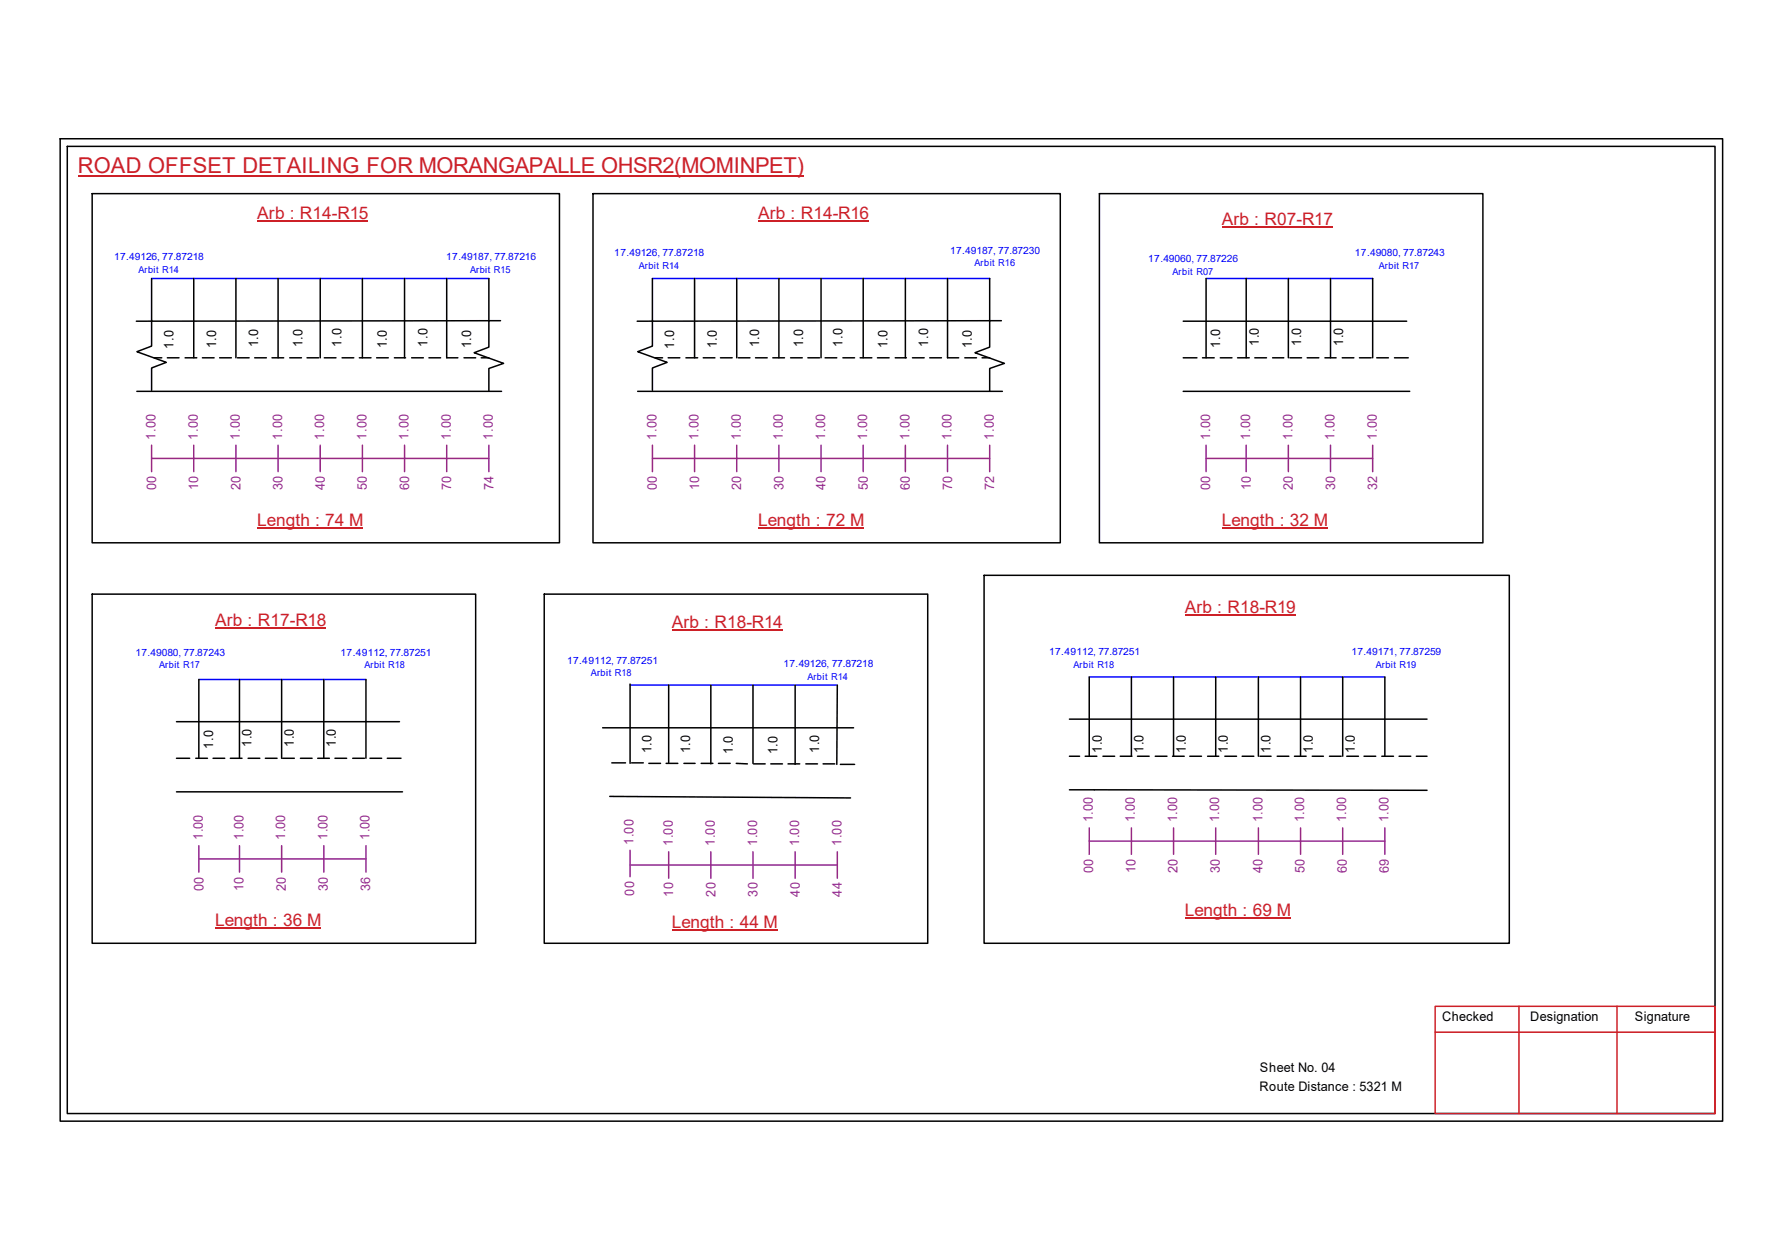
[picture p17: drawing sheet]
<svg xmlns="http://www.w3.org/2000/svg" width="297mm" height="210mm" viewBox="0 0 297 210" stroke-linecap="round" stroke-linejoin="round" font-family="sans-serif">
<defs><g id="words">
<text font-size="3.6" fill="#cd2027" x="13" y="28.9">ROAD OFFSET DETAILING FOR MORANGAPALLE OHSR2(MOMINPET)</text>
<g font-size="2.9" fill="#cd2027">
<text x="42.9" y="36.5">Arb : R14-R15</text>
<text x="126.4" y="36.5">Arb : R14-R16</text>
<text x="203.7" y="37.4">Arb : R07-R17</text>
<text x="42.9" y="87.6">Length : 74 M</text>
<text x="126.4" y="87.6">Length : 72 M</text>
<text x="203.7" y="87.5">Length : 32 M</text>
<text x="35.9" y="104.2">Arb : R17-R18</text>
<text x="112" y="104.6">Arb : R18-R14</text>
<text x="197.5" y="102.2">Arb : R18-R19</text>
<text x="35.9" y="154.3">Length : 36 M</text>
<text x="112" y="154.6">Length : 44 M</text>
<text x="197.5" y="152.6">Length : 69 M</text>
</g>
<g font-size="2.2">
<text x="28.9" y="58.1" transform="rotate(-90 28.9 58.1)">1.0</text>
<text x="36" y="58" transform="rotate(-90 36 58)">1.0</text>
<text x="43" y="57.8" transform="rotate(-90 43 57.8)">1.0</text>
<text x="50.4" y="57.8" transform="rotate(-90 50.4 57.8)">1.0</text>
<text x="56.9" y="57.7" transform="rotate(-90 56.9 57.7)">1.0</text>
<text x="64.5" y="58" transform="rotate(-90 64.5 58)">1.0</text>
<text x="71.2" y="57.7" transform="rotate(-90 71.2 57.7)">1.0</text>
<text x="78.5" y="58" transform="rotate(-90 78.5 58)">1.0</text>
<text x="112.4" y="58.1" transform="rotate(-90 112.4 58.1)">1.0</text>
<text x="119.5" y="58" transform="rotate(-90 119.5 58)">1.0</text>
<text x="126.5" y="57.8" transform="rotate(-90 126.5 57.8)">1.0</text>
<text x="133.9" y="57.8" transform="rotate(-90 133.9 57.8)">1.0</text>
<text x="140.4" y="57.7" transform="rotate(-90 140.4 57.7)">1.0</text>
<text x="148" y="58" transform="rotate(-90 148 58)">1.0</text>
<text x="154.7" y="57.7" transform="rotate(-90 154.7 57.7)">1.0</text>
<text x="162" y="58" transform="rotate(-90 162 58)">1.0</text>
<text x="203.4" y="57.9" transform="rotate(-90 203.4 57.9)">1.0</text>
<text x="209.8" y="57.7" transform="rotate(-90 209.8 57.7)">1.0</text>
<text x="216.9" y="57.7" transform="rotate(-90 216.9 57.7)">1.0</text>
<text x="223.9" y="57.7" transform="rotate(-90 223.9 57.7)">1.0</text>
<text x="35.5" y="124.7" transform="rotate(-90 35.5 124.7)">1.0</text>
<text x="41.9" y="124.5" transform="rotate(-90 41.9 124.5)">1.0</text>
<text x="49" y="124.5" transform="rotate(-90 49 124.5)">1.0</text>
<text x="56" y="124.5" transform="rotate(-90 56 124.5)">1.0</text>
<text x="108.6" y="125.5" transform="rotate(-90 108.6 125.5)">1.0</text>
<text x="115" y="125.5" transform="rotate(-90 115 125.5)">1.0</text>
<text x="122.1" y="125.6" transform="rotate(-90 122.1 125.6)">1.0</text>
<text x="129.6" y="125.6" transform="rotate(-90 129.6 125.6)">1.0</text>
<text x="136.5" y="125.4" transform="rotate(-90 136.5 125.4)">1.0</text>
<text x="183.7" y="125.4" transform="rotate(-90 183.7 125.4)">1.0</text>
<text x="190.6" y="125.4" transform="rotate(-90 190.6 125.4)">1.0</text>
<text x="197.7" y="125.4" transform="rotate(-90 197.7 125.4)">1.0</text>
<text x="204.7" y="125.4" transform="rotate(-90 204.7 125.4)">1.0</text>
<text x="211.8" y="125.4" transform="rotate(-90 211.8 125.4)">1.0</text>
<text x="218.8" y="125.4" transform="rotate(-90 218.8 125.4)">1.0</text>
<text x="225.8" y="125.4" transform="rotate(-90 225.8 125.4)">1.0</text>
<text x="240.4" y="170.1">Checked</text>
<text x="255.1" y="170.1">Designation</text>
<text x="272.5" y="170.1">Signature</text>
<text x="210" y="178.6">Sheet No. 04</text>
<text x="209.9" y="181.7">Route Distance : 5321 M</text>
</g>
<g font-size="2.2" fill="#93278f">
<text x="25.9" y="73.2" transform="rotate(-90 25.9 73.2)">1.00</text>
<text x="33" y="73.2" transform="rotate(-90 33 73.2)">1.00</text>
<text x="40" y="73.2" transform="rotate(-90 40 73.2)">1.00</text>
<text x="47" y="73.2" transform="rotate(-90 47 73.2)">1.00</text>
<text x="54.1" y="73.2" transform="rotate(-90 54.1 73.2)">1.00</text>
<text x="61.1" y="73.2" transform="rotate(-90 61.1 73.2)">1.00</text>
<text x="68.1" y="73.2" transform="rotate(-90 68.1 73.2)">1.00</text>
<text x="75.1" y="73.2" transform="rotate(-90 75.1 73.2)">1.00</text>
<text x="82.2" y="73.2" transform="rotate(-90 82.2 73.2)">1.00</text>
<text x="109.4" y="73.2" transform="rotate(-90 109.4 73.2)">1.00</text>
<text x="116.5" y="73.2" transform="rotate(-90 116.5 73.2)">1.00</text>
<text x="123.5" y="73.2" transform="rotate(-90 123.5 73.2)">1.00</text>
<text x="130.5" y="73.2" transform="rotate(-90 130.5 73.2)">1.00</text>
<text x="137.5" y="73.2" transform="rotate(-90 137.5 73.2)">1.00</text>
<text x="144.6" y="73.2" transform="rotate(-90 144.6 73.2)">1.00</text>
<text x="151.6" y="73.2" transform="rotate(-90 151.6 73.2)">1.00</text>
<text x="158.6" y="73.2" transform="rotate(-90 158.6 73.2)">1.00</text>
<text x="165.6" y="73.2" transform="rotate(-90 165.6 73.2)">1.00</text>
<text x="201.7" y="73.2" transform="rotate(-90 201.7 73.2)">1.00</text>
<text x="208.4" y="73.2" transform="rotate(-90 208.4 73.2)">1.00</text>
<text x="215.4" y="73.2" transform="rotate(-90 215.4 73.2)">1.00</text>
<text x="222.5" y="73.2" transform="rotate(-90 222.5 73.2)">1.00</text>
<text x="229.5" y="73.2" transform="rotate(-90 229.5 73.2)">1.00</text>
<text x="26" y="81.6" transform="rotate(-90 26 81.6)">00</text>
<text x="33.1" y="81.6" transform="rotate(-90 33.1 81.6)">10</text>
<text x="40.1" y="81.6" transform="rotate(-90 40.1 81.6)">20</text>
<text x="47.1" y="81.6" transform="rotate(-90 47.1 81.6)">30</text>
<text x="54.1" y="81.6" transform="rotate(-90 54.1 81.6)">40</text>
<text x="61.2" y="81.6" transform="rotate(-90 61.2 81.6)">50</text>
<text x="68.2" y="81.6" transform="rotate(-90 68.2 81.6)">60</text>
<text x="75.2" y="81.6" transform="rotate(-90 75.2 81.6)">70</text>
<text x="82.3" y="81.6" transform="rotate(-90 82.3 81.6)">74</text>
<text x="109.5" y="81.6" transform="rotate(-90 109.5 81.6)">00</text>
<text x="116.5" y="81.6" transform="rotate(-90 116.5 81.6)">10</text>
<text x="123.6" y="81.6" transform="rotate(-90 123.6 81.6)">20</text>
<text x="130.6" y="81.6" transform="rotate(-90 130.6 81.6)">30</text>
<text x="137.6" y="81.6" transform="rotate(-90 137.6 81.6)">40</text>
<text x="144.6" y="81.6" transform="rotate(-90 144.6 81.6)">50</text>
<text x="151.7" y="81.6" transform="rotate(-90 151.7 81.6)">60</text>
<text x="158.7" y="81.6" transform="rotate(-90 158.7 81.6)">70</text>
<text x="165.7" y="81.6" transform="rotate(-90 165.7 81.6)">72</text>
<text x="201.7" y="81.6" transform="rotate(-90 201.7 81.6)">00</text>
<text x="208.5" y="81.6" transform="rotate(-90 208.5 81.6)">10</text>
<text x="215.5" y="81.6" transform="rotate(-90 215.5 81.6)">20</text>
<text x="222.5" y="81.6" transform="rotate(-90 222.5 81.6)">30</text>
<text x="229.6" y="81.6" transform="rotate(-90 229.6 81.6)">32</text>
<text x="182.2" y="137" transform="rotate(-90 182.2 137)">1.00</text>
<text x="189.2" y="137" transform="rotate(-90 189.2 137)">1.00</text>
<text x="196.2" y="137" transform="rotate(-90 196.2 137)">1.00</text>
<text x="203.2" y="137" transform="rotate(-90 203.2 137)">1.00</text>
<text x="210.4" y="137" transform="rotate(-90 210.4 137)">1.00</text>
<text x="217.4" y="137" transform="rotate(-90 217.4 137)">1.00</text>
<text x="224.4" y="137" transform="rotate(-90 224.4 137)">1.00</text>
<text x="231.4" y="137" transform="rotate(-90 231.4 137)">1.00</text>
<text x="33.8" y="140" transform="rotate(-90 33.8 140)">1.00</text>
<text x="40.6" y="140" transform="rotate(-90 40.6 140)">1.00</text>
<text x="47.5" y="140" transform="rotate(-90 47.5 140)">1.00</text>
<text x="54.6" y="140" transform="rotate(-90 54.6 140)">1.00</text>
<text x="61.6" y="140" transform="rotate(-90 61.6 140)">1.00</text>
<text x="105.6" y="140.7" transform="rotate(-90 105.6 140.7)">1.00</text>
<text x="112.1" y="140.9" transform="rotate(-90 112.1 140.9)">1.00</text>
<text x="119.2" y="140.9" transform="rotate(-90 119.2 140.9)">1.00</text>
<text x="126.2" y="140.9" transform="rotate(-90 126.2 140.9)">1.00</text>
<text x="133.2" y="140.9" transform="rotate(-90 133.2 140.9)">1.00</text>
<text x="140.2" y="140.9" transform="rotate(-90 140.2 140.9)">1.00</text>
<text x="33.9" y="148.4" transform="rotate(-90 33.9 148.4)">00</text>
<text x="40.6" y="148.4" transform="rotate(-90 40.6 148.4)">10</text>
<text x="47.6" y="148.4" transform="rotate(-90 47.6 148.4)">20</text>
<text x="54.6" y="148.4" transform="rotate(-90 54.6 148.4)">30</text>
<text x="61.7" y="148.4" transform="rotate(-90 61.7 148.4)">36</text>
<text x="105.7" y="149.2" transform="rotate(-90 105.7 149.2)">00</text>
<text x="112.2" y="149.4" transform="rotate(-90 112.2 149.4)">10</text>
<text x="119.2" y="149.4" transform="rotate(-90 119.2 149.4)">20</text>
<text x="126.3" y="149.4" transform="rotate(-90 126.3 149.4)">30</text>
<text x="133.3" y="149.4" transform="rotate(-90 133.3 149.4)">40</text>
<text x="140.3" y="149.4" transform="rotate(-90 140.3 149.4)">44</text>
<text x="182.2" y="145.4" transform="rotate(-90 182.2 145.4)">00</text>
<text x="189.3" y="145.4" transform="rotate(-90 189.3 145.4)">10</text>
<text x="196.3" y="145.4" transform="rotate(-90 196.3 145.4)">20</text>
<text x="203.3" y="145.4" transform="rotate(-90 203.3 145.4)">30</text>
<text x="210.4" y="145.4" transform="rotate(-90 210.4 145.4)">40</text>
<text x="217.5" y="145.4" transform="rotate(-90 217.5 145.4)">50</text>
<text x="224.5" y="145.4" transform="rotate(-90 224.5 145.4)">60</text>
<text x="231.5" y="145.4" transform="rotate(-90 231.5 145.4)">69</text>
</g>
<g font-size="1.7" fill="#00f">
<text x="19" y="43.3">17.49126, 77.87218</text>
<text x="74.4" y="43.3">17.49187, 77.87216</text>
<text x="102.4" y="42.7">17.49126, 77.87218</text>
<text x="158.4" y="42.2">17.49187, 77.87230</text>
<text x="191.4" y="43.6">17.49060, 77.87226</text>
<text x="225.8" y="42.6">17.49080, 77.87243</text>
<text x="22.6" y="109.2">17.49080, 77.87243</text>
<text x="56.8" y="109.2">17.49112, 77.87251</text>
<text x="94.5" y="110.6">17.49112, 77.87251</text>
<text x="130.6" y="111.1">17.49126, 77.87218</text>
<text x="174.9" y="109.1">17.49112, 77.87251</text>
<text x="225.3" y="109.1">17.49171, 77.87259</text>
</g>
<g font-size="1.6" fill="#00f">
<text x="23.1" y="45.5">Arbit R14</text>
<text x="78.4" y="45.5">Arbit R15</text>
<text x="106.5" y="44.9">Arbit R14</text>
<text x="162.4" y="44.4">Arbit R16</text>
<text x="195.4" y="45.8">Arbit R07</text>
<text x="229.8" y="44.8">Arbit R17</text>
<text x="26.5" y="111.3">Arbit R17</text>
<text x="60.7" y="111.3">Arbit R18</text>
<text x="98.5" y="112.7">Arbit R18</text>
<text x="134.6" y="113.2">Arbit R14</text>
<text x="178.9" y="111.3">Arbit R18</text>
<text x="229.3" y="111.3">Arbit R19</text>
</g>
</g></defs>
<g fill="none" stroke="#000" stroke-width=".25">
<path d="M10 23.1h277.1v163.7h-277.1zM11.2 24.4h274.7v161.1h-274.7zM15.4 32.3h77.9v58.1h-77.9zM98.8 32.3h77.9v58.1h-77.9zM183.3 32.3h63.9v58.1h-63.9zM25.3 53.3v4.4l-2.5 .9 4.9 1.8-2.4 .9v3.7M25.3 46.4v7.1M25.7 59.6h1.3M27.9 59.6h1.9M30.9 59.6h1.9M32.3 46.4v13.2M33.7 59.6h2"/>
<path d="M36.6 59.6h2M39.3 46.4v13.2M39.6 59.6h1.9M42.5 59.6h1.9M45.3 59.6h2M46.4 46.4v13.2M48.3 59.6h1.9M51.2 59.6h1.9M53.4 46.4v13.2M54.1 59.6h1.9M57 59.6h2M59.9 59.6h1.9"/>
<path d="M60.4 46.4v13.2M62.8 59.6h1.9M65.7 59.6h1.9M67.4 46.4v13.2M68.6 59.6h2M71.5 59.6h1.9M74.5 46.4v13.2h1.8M77.3 59.6h2M80.2 59.6h1.3M81.5 46.4v11.4l-2.5 1 4.9 1.7-2.4 .9v3.8M83.4 53.4l-60.7 .1M108.8 53.3v4.4l-2.5 .9 4.9 1.8-2.4 .9v3.7"/>
<path d="M108.8 46.4v7.1M109.2 59.6h1.2M111.4 59.6h1.9M114.3 59.6h2M115.8 46.4v13.2M117.2 59.6h2M120.1 59.6h1.9M122.8 46.4v13.2M123.1 59.6h1.9M125.9 59.6h2M128.8 59.6h2M129.8 46.4v13.2"/>
<path d="M131.8 59.6h1.9M134.7 59.6h1.9M136.9 46.4v13.2M137.5 59.6h2M140.5 59.6h1.9M143.4 59.6h1.9M143.9 46.4v13.2M146.3 59.6h1.9M149.2 59.6h1.9M150.9 46.4v13.2M152.1 59.6h1.9M155 59.6h1.9"/>
<path d="M157.9 46.4v13.2h1.9M160.8 59.6h2M163.7 59.6h1.3M165 46.4v11.4l-2.5 1 4.9 1.7-2.4 .9v3.8M166.9 53.4l-60.7 .1M197.2 59.6h2.3M197.2 53.5h37.3M200.4 59.6h2M201 46.4v13.2M203.4 59.6h2M206.3 59.6h1.9M207.7 46.4v13.2"/>
<path d="M209.2 59.6h1.9M212.1 59.6h1.9M214.8 46.4v13.2M215 59.6h2M217.9 59.6h1.9M220.8 59.6h1.9M221.8 46.4v13.2M223.7 59.6h2M226.6 59.6h2M228.8 46.4v13.2M229.5 59.6h1.9M232.4 59.6h2.3"/>
<path d="M22.8 65.2h60.8M106.3 65.2h60.8M197.2 65.2h37.8M15.4 99h63.9v58.1h-63.9zM90.7 99h63.9v58.1h-63.9zM164 95.8h87.6v61.3h-87.6zM33.1 113.2v13.1M39.9 113.2v13.1M46.9 113.2v13.1M54 113.2v13.1M61 113.2v13.1M105 114v13.2"/>
<path d="M111.5 114.1v13.1M118.5 114.1v13.2M125.5 114.1v13.1M132.5 114.1v13.2M139.6 114.1l-.1 13.2M178.3 119.8h59.6M181.6 112.8v13.2M188.6 112.8v13.2M195.6 112.8v13.2M202.6 112.8v13.2M209.8 112.8v13.2M216.8 112.8v13.2"/>
<path d="M223.8 112.8v13.2M230.8 112.8v13.2M29.4 120.2h37.2M29.4 131.9h37.7M29.4 126.3h2.2M32.6 126.3h2M35.5 126.3h2M38.4 126.3h1.9M41.4 126.3h1.9M44.2 126.3h2M47.1 126.3h2M50.1 126.3h1.9"/>
<path d="M53 126.3h1.9M55.8 126.3h2M58.8 126.3h1.9M61.7 126.3h1.9M64.6 126.3h2.2M100.5 121.2h41.8M101.6 132.7l40.2 .2M102 127.1h2.3M105.3 127.1h1.9M108.2 127.2h1.9M111 127.2h2M114 127.2h1.9"/>
<path d="M116.9 127.2h1.9M119.8 127.2h1.9M122.7 127.2l1.9 .1M125.6 127.3h1.9M128.5 127.3h1.9M131.4 127.3h1.9M134.3 127.3h2M137.2 127.3h1.9M140.1 127.3h2.3M178.3 131.6l59.6 .1M178.3 126h1.7M180.9 126h1.9"/>
<path d="M183.9 126h1.9M186.7 126h2M189.6 126h2M192.6 126h1.9M195.4 126h2M198.3 126h2M201.3 126h1.9M204.2 126h1.9M207 126h2M210 126h1.9M212.9 126h1.9M215.8 126h1.9"/>
<path d="M218.7 126h1.9M221.6 126h2M224.5 126h1.9M227.4 126h1.9M230.3 126h2M233.2 126h2M236.1 126h1.8"/>
</g>
<path d="M239.2 167.6h46.7v17.9h-46.7zM239.2 172h46.7M253.2 167.6v17.9M269.5 167.6v17.9" fill="none" stroke="#cc1f26" stroke-width=".25"/>
<path d="M13 29.3h121" fill="none" stroke="#cd2027" stroke-width=".25"/>
<path d="M25.3 46.4h56.2M108.8 46.4h56.2M201 46.4h27.8M33.1 113.2h27.9M105 114.1h34.6M181.6 112.8h49.2" fill="none" stroke="#00f" stroke-width=".25"/>
<g fill="none" stroke="#93278f" stroke-width=".25">
<path d="M25.3 76.4h56.2M25.3 74.2v4.4M32.3 74.2v4.4M39.3 74.2v4.4M46.4 74.2v4.4M53.4 74.2v4.4M60.4 74.2v4.4M67.4 74.2v4.4M74.5 74.2v4.4M81.5 74.2v4.4M108.8 76.4h56.2M108.8 74.2v4.4"/>
<path d="M115.8 74.2v4.4M122.8 74.2v4.4M129.8 74.2v4.4M136.9 74.2v4.4M143.9 74.2v4.4M150.9 74.2v4.4M157.9 74.2v4.4M165 74.2v4.4M201 76.4h27.8M201 74.2v4.4M207.7 74.2v4.4M214.8 74.2v4.4"/>
<path d="M221.8 74.2v4.4M228.8 74.2v4.4M181.6 137.9v4.4M188.6 137.9v4.4M195.6 137.9v4.4M202.6 137.9v4.4M209.8 137.9v4.4M216.8 137.9v4.4M223.8 137.9v4.4M230.8 137.9v4.4M33.1 143.1h27.9M33.1 140.9v4.4"/>
<path d="M39.9 140.9v4.4M46.9 140.9v4.4M54 140.9v4.4M61 140.9v4.4M105 144.1h34.6M105 141.6v4.4M111.5 141.9v4.4M118.5 141.9v4.4M125.5 141.9v4.4M132.5 141.9v4.4M139.6 141.9v4.4M181.6 140.1h49.2"/>
</g>
<path d="M42.9 36.8h18.4M126.4 36.8h18.4M203.7 37.8h18.4M42.9 88h17.6M126.4 88h17.6M203.7 87.9h17.6M35.9 104.6h18.4M112 104.9h18.4M197.5 102.5h18.4M35.9 154.6h17.6M112 154.9h17.6M197.5 152.9h17.6" fill="none" stroke="#cd2027" stroke-width=".17"/>
<use href="#words"/>
</svg>
